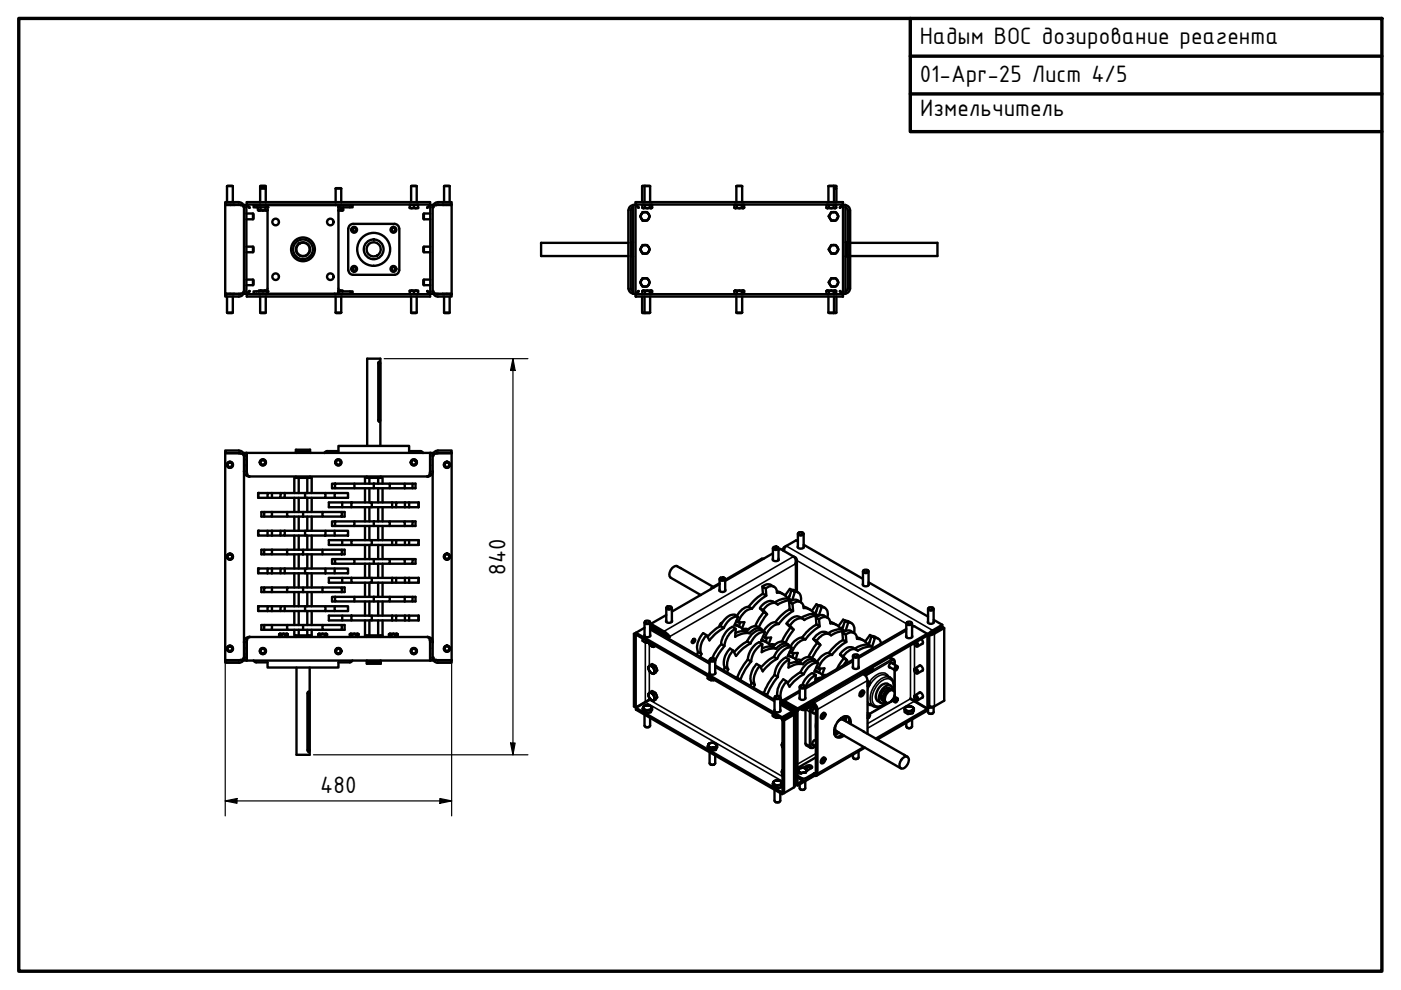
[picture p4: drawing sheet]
<svg xmlns="http://www.w3.org/2000/svg" width="297mm" height="210mm" viewBox="0 0 297 210" stroke-linecap="round" stroke-linejoin="round" font-family="sans-serif">
<defs><g id="words">
<g font-size="5.4">
<text x="195" y="9.4">Надым ВОС дозирование реагента</text>
<text x="195" y="17.4">01-Apr-25 Лист 4/5</text>
<text x="195.1" y="24.5">Измельчитель</text>
<text x="107.1" y="121.9" transform="rotate(-90 107.1 121.9)">840</text>
<text x="67.9" y="168.2">480</text>
</g>
</g></defs>
<!-- layer: Visible (ISO) -->
<g fill="none" stroke="#000" stroke-width=".51">
<path d="M48.1 39.5h1.3M48.1 39.5v3.4M49.4 39.5v3.4M55.2 40v-.6h1.1v.6M55.2 40h1.1M55.2 39.5h1.1M55.2 40v2.9M56.3 40v2.9M71.2 40h1.1M71.2 40v2.9M72.3 40v2.9M87.2 39.5h1.1"/>
<path d="M87.2 39.5v3.4M88.3 39.5v3.4M94.1 39.5h1.2M94.1 39.5v3.4M95.3 39.5v3.4M136.1 39.5h1.7M136.7 39.4l-.6 .1v3.4M137.8 39.5h-1.1v3.4M137.8 39.5v3.4M156.1 39.5h1.3M156.1 39.5v3.4M157.4 39.5v3.4"/>
<path d="M175.6 39.5h1.2v3.4M175.6 39.5h1.7M175.6 39.5v3.4M176.7 39.4l.6 .1v.5h-.5M176.8 39.9l.5 .1v2.9M47.8 43.4h1.9M47.9 43.4h.1M49.6 43.4h.1M51 43.5l-.4-.1h-2.8v-.5h2.8a1.08 1.08 0 0 1 1.1 1.1M51.7 44a.91 .91 0 0 0-1.1-.6h-2.8v18.9h2.8a.91 .91 0 0 0 1.1-.6M52.2 43.4l.7 .7v-.1M52.2 52.3l1.6 .1v1l-.2 .1h-1.4"/>
<path d="M52.2 59.3l1.6 .1v1l-1.6 .1M52.2 45.3h1.4l.2 .1v1l-.2 .1h-1.4M52.2 43.4v18.9M52.2 43.4h-.5v18.9h.5M52.3 43.4h38.9M52.3 43.4v-.5h38.9v.5M52.3 43.4l.6 .6M53.6 45.3v1.2M53.6 52.3v1.2M53.6 59.3v1.2M54.7 44.5h2h-.4M54.7 44.5h.5"/>
<path d="M54.7 44v.5M55.2 43.4v.1M55.2 44.5h1.1M55.2 44v.5M56.3 44v.5M56.3 43.4v.1M56.7 43.5h-2.9v.5h2.9M56.7 43.5h15.1M56.7 43.5v18.8M71.2 43.4v.1M71.8 44.6h.7zM71.8 43.5h3v.5h-3"/>
<path d="M71.8 43.5v18.8M72.3 44v.5M72.3 43.4v.1M72.8 44.5l-.3 .1M72.8 44v.5l-.3 .1M73.8 48.5v8.8M73.9 48.5a1 1 0 0 1 .9-1h8.8a.99 .99 0 0 1 1 1M73.9 57.3a1 1 0 0 0 .9 1h8.8a.99 .99 0 0 0 1-1M84.7 48.5v8.8M86.9 44l.4 .1M86.9 44v-.6h1.7v.7h-1.3M86.9 43.4h.1"/>
<path d="M87.8 43.4v.6M88.6 43.4h.1M88.6 44l-1.3 .1M89.9 45.3v1.2M89.9 52.3v1.2M89.9 59.3v1.2M91.2 43.4l-.6 .6M91.2 43.4l-.5 .7-.1-.1M91.2 59.3l-1.5 .1v1l1.5 .1M91.2 45.3h-1.3l-.2 .1v1l.2 .1h1.3M91.2 52.3l-1.5 .1v1l.2 .1h1.3M91.2 43.4v18.9"/>
<path d="M91.2 43.4h.5v18.9h-.5M91.7 44a1 1 0 0 1 1.1-.6h3v18.9h-3a1 1 0 0 1-1.1-.6M92.5 43.5l.3-.1h3v-.5h-3a1.16 1.16 0 0 0-1.1 1.1M93.9 43.4h1.7M95.6 43.4h.1M133.2 51.5h-18.5v2.8h18.5M133.2 44.6v16.6M133.7 51.5h.3M133.7 54.3h.3M134.2 51.4h-.2v3h.2M134.2 44l-.4 .3-.1 .3v16.6l.3 .5 .2 .1M134.2 43.5a1.08 1.08 0 0 0-.9 1.1"/>
<path d="M134.8 42.9l-.1 .5h44v-.5M134.8 42.9h43.9M134.8 42.9v.5l.6 .6M134.9 43.4h-.7v18.9h.7M135.4 44v.1l-.7-.7v18.9l.7-.5-.6 .6v.5M136 53.3l.2 .3 .6 .2M136 59.4a.91 .91 0 0 0 .8 1.4 .91 .91 0 0 0 .7-1.4M136 45.4a.91 .91 0 0 0 .8 1.4M136 59.4l-.3 .5 .5 .9h1l.6-.9-.3-.5M136 53.3l.2 .5h.5M136 45.4l-.3 .5 .5 .9h.5M136.2 44h.5"/>
<path d="M136.2 44v-.6h.5v.6M136.2 44h2.1M136.4 43.4h.1M136.7 44h1.6M136.7 43.4h1.6v.6M136.7 59h.5l.3 .4M136.7 45h.5l.3 .4M136.7 52h.5l.3 .4M136.7 52h-.5l-.5 .9 .3 .4M136.7 59h-.5l-.2 .4M136.7 45h-.5l-.2 .4M136.8 59l-.6 .2-.2 .2"/>
<path d="M136.8 45l-.6 .2-.2 .2M136.8 52a.91 .91 0 0 0-.8 1.3M136.8 59l.5 .2 .2 .2M136.8 45l.5 .2 .2 .2M136.8 52l.5 .2 .2 .2M137.5 45.4l.3 .5-.3 .4M137.5 46.3l-.3 .5h-.5M137.5 52.4l.3 .5-.3 .4M137.5 53.3l-.3 .5h-.5M137.5 46.3l-.2 .3-.5 .2M137.5 53.3l-.2 .3-.5 .2M137.5 45.4l.2 .3-.2 .6"/>
<path d="M137.5 52.4l.2 .3-.2 .6M137.8 43.4v.6M138.1 43.4h.1M155.7 44h.5M155.7 44v-.6h.5v.6M155.7 44h2.1M155.9 43.4h.1M156.2 44h1.6M156.2 43.4h1.6v.6M157.3 43.4v.6M157.6 43.4h.1M175.2 44h.5"/>
<path d="M175.2 44v-.6h.5v.6M175.2 44h2.1M175.4 43.4h.1M175.7 44h1.6M175.7 43.4h1.6v.6M176 52.4a.91 .91 0 0 1 1.3-.2 .91 .91 0 0 1 0 1.4 .91 .91 0 0 1-1.3-.3M176 45.4a.91 .91 0 0 1 1.3-.2 .91 .91 0 0 1 0 1.4 .91 .91 0 0 1-1.3-.3M176 52.4l-.1 .6 .1 .3M176 45.4l-.1 .6 .1 .3M176 52.4l.2-.4h1l.6 .9-.6 .9h-1l-.2-.5M176 45.4l.2-.4h1l.6 .9-.6 .9h-1l-.2-.5M176 52.4l-.3 .5 .3 .4"/>
<path d="M176 45.4l-.3 .5 .3 .4M176.2 59h1l.6 .9-.6 .9h-1l-.5-.9zM176.7 43.4v.6M177.1 43.4h.1M178.1 44v.1l.6-.7v18.9l-.6-.5 .6 .6v.5M178.6 43.4h.6v18.9h-.6M178.7 42.9v.5l-.6 .6M179.2 43.5a1.08 1.08 0 0 1 1 1.1M179.2 44l.5 .3v.3v16.6v.2l-.5 .4M179.2 51.4h.3v3h-.3M179.5 51.5h.2M179.5 54.3h.2"/>
<path d="M180.3 51.5h18.5v2.8h-18.5M180.3 44.6v16.6M47.8 62.3h1M47.9 62.3v.1M48.1 66.3l.2 .1h.9l.2-.1M48.1 62.9v3.4M48.1 66.3h1.3M48.8 62.3h.9M49.4 62.9v3.4M49.6 62.3v.1M51.7 61.8a1.08 1.08 0 0 1-1.1 1.1h-2.8v-.5l3.2-.1M52.3 62.4h38.9"/>
<path d="M52.3 62.4v.5h38.9v-.5M52.9 61.8l-.6 .6M52.9 61.8v-.1l-.7 .6M54.9 62.3h1.7M54.9 61.7v.1M54.9 62.3v.1M55.2 66.3v.1h1.1v-.1M55.2 66.3h1.1M55.2 62.9v3.4M55.3 61.6l-.4 .1M55.3 61.6l.5 .1M55.3 61.6h.9"/>
<path d="M55.8 61.7v.1M55.8 62.3h.1M56.2 61.6l-.4 .1M56.2 61.6l.4 .1M56.3 62.9v3.4M56.6 62.3v.1M56.6 61.7v.1M56.7 61.8h-2.9v.5h2.9M56.7 62.3h15.1M70.9 62.3h.9M70.9 62.3v.1M71.2 66.3v.1h1l.1-.1"/>
<path d="M71.2 66.3h1.1M71.2 62.9v3.4M71.8 62.3h.8M71.8 61.8h3v.5h-3M71.8 61.6h.4M72.2 61.6l-.4 .1M72.2 61.6l.4 .1M72.3 62.9v3.4M72.6 62.3v.1M72.6 61.7v.1M80.3 76.8v12.5M80.6 77l-.2-.4-.2 .3v12.3l.2 .2h.2v-.4"/>
<path d="M86.9 61.7v.6h.9M86.9 62.3v.1M87.2 66.3v.1h1l.1-.1M87.2 66.3h1.1M87.2 62.9v3.4M87.3 61.6l-.4 .1M87.3 61.6l.5 .1M87.3 61.6h.9M87.8 61.7v.6h.8v-.6M88.2 61.6l-.4 .1M88.2 61.6l.4 .1M88.3 62.9v3.4"/>
<path d="M88.6 62.3v.1M91.2 62.3l-.6-.6 .6 .7M91.7 61.8a1.16 1.16 0 0 0 1.1 1.1h3v-.5l-3.3-.1M93.9 62.3v.1M94.1 66.3l.1 .1h1l.1-.1M94.1 66.3h1.2M94.1 62.9v3.4M94.7 62.3h.1M95.3 62.9v3.4M95.6 62.3v.1M95.6 62.3h-1.7M133.3 61.2a1.08 1.08 0 0 0 .9 1"/>
<path d="M134.8 62.9l-.1-.5h44v.5M134.8 62.9h43.9M136.1 62.9v3.4l.1 .1h.5M136.1 66.3h1.7M136.2 61.7h1.6M136.2 61.7v.6h1.6M136.2 61.7h2.1M136.4 62.3v.1M136.7 62.9v3.4v.1h1.1v-.1M136.7 61.7v.6M137.8 61.7h.5M137.8 61.7v.6h.5v-.6"/>
<path d="M137.8 62.9v3.4M138.1 62.3v.1M155.7 61.7h1.6M155.7 61.7v.6h1.6M155.7 61.7h2.1M155.9 62.3v.1M156.1 66.3l.2 .1h.9l.2-.1M156.1 66.3h1.3M156.1 62.9v3.4M156.2 61.7v.6M157.3 61.7h.5M157.3 61.7v.6h.5v-.6"/>
<path d="M157.4 62.9v3.4M157.6 62.3v.1M175.2 61.7h1.5M175.2 61.7v.6h1.5M175.2 61.7h2.1M175.4 62.3v.1M175.6 66.3h1.7M175.6 62.9v3.4M175.7 61.7v.6M176.7 61.7h.6M176.7 61.7v.6h.6v-.6M176.8 62.9v3.4l-.1 .1h-.9l-.2-.1"/>
<path d="M177.1 62.3v.1M177.3 62.9v3.4l-.1 .1h-.5M180.2 61.2a1.08 1.08 0 0 1-1 1M51 96.2l-.4-.2h-2.8v-.5h2.8a1.08 1.08 0 0 1 1.1 1.1M51.7 99.9a1.09 1.09 0 0 0 1.2 1.1M51.7 99.9v-3.9h.5v4l.2 .3M51.7 96.7a.91 .91 0 0 0-1.1-.6h-2.8v43.9h2.8a.91 .91 0 0 0 1.1-.6M51.7 99.9v36.3M52.2 97.4h.1M52.2 98.7h.1M62.7 96h3M62.7 95.3h3v.4h-3z"/>
<path d="M62.9 95.7v.2M65.7 95.7v.2M69.3 95.6h2.5v-1.1h14.9v1.1h2.4l.6 .5M69.4 95.6l-.6 .5M77.9 94.5v-18.5h2.7v18.5M91.2 97.4h.1M91.2 98.7h.1M91.7 99.9a1.02 1.02 0 0 1-1.1 1.1h-37.7M91.7 99.9v-3.9h-.5l-.1 4.3M91.7 96.7a1 1 0 0 1 1.1-.6h3v43.9h-3a1 1 0 0 1-1.1-.6M91.7 99.9v36.3M92.5 96.2l.3-.2h3v-.5h-3a1.16 1.16 0 0 0-1.1 1.1"/>
<path d="M52.9 101a.91 .91 0 0 1-.6-1.1v-3.9h38.9v3.9a.91 .91 0 0 1-.6 1.1M54.7 104.5v1.1M54.7 112.5v1.1M56 116.6h-.6v.9h.6v-.9h1.7M56 108.6h-.6v.9h.6v-.9h1.7M56.7 112.5h-2v1.1h2M56.7 104.5h-2v1.1h2M56.7 113.6h1M56.7 105.6h1M57.7 116.6v.9h-1.7M57.7 108.6v.9h-1.7M57.7 112.5h-1v1.1"/>
<path d="M57.7 104.5h-1v1.1M57.7 116.6h3.2M57.7 117.5h3.2M57.7 108.6h3.2M57.7 109.5h3.2M57.7 104.5v1.1M57.7 112.5v1.1M57.7 112.5h1.8M57.7 104.5h1.8M60.4 112.5h-.9v1.1h-1.8M60.4 112.5v1.1h-.9M60.4 104.5h-.9v1.1h-1.8"/>
<path d="M60.4 104.5v1.1h-.9M60.4 112.5h4.3M60.4 113.6h4.3M60.4 104.5h4.3M60.4 105.6h4.3M60.9 116.6h3.4v.9h-3.4zM60.9 108.6h3.4v.9h-3.4zM62.4 104.5v-3.2h3.7v3.2M62.4 105.6v3M62.4 109.5v3M62.4 113.6v3M62.4 117.5v3"/>
<path d="M62.7 101v.3M63.3 101.3v3.2M63.3 105.6v3M63.3 109.5v3M63.3 113.6v3M63.3 117.5v3M64.3 116.6h4.1M64.3 117.5h4.1M64.3 108.6h4.1M64.3 109.5h4.1M64.7 112.5h4.3v1.1h-4.3zM64.7 104.5h4.3v1.1h-4.3z"/>
<path d="M65.2 101.3v3.2M65.2 105.6v3M65.2 109.5v3M65.2 113.6v3M65.2 117.5v3M65.7 101v.3M66.1 105.6v3M66.1 109.5v3M66.1 113.6v3M66.1 117.5v3M68.4 116.6h4.1v.9h-4.1zM68.4 108.6h4.1v.9h-4.1z"/>
<path d="M69 112.5h2M69 113.6h2M69 104.5h2M69 105.6h2M69.7 106.5h2.9v1h-2.9zM69.7 114.5h2.9v1h-2.9zM71 112.5h2.8v1.1h-2.8zM71 104.5h2.8v1.1h-2.8zM71 102.5h4.1v1h-4.1zM71 102.5h-.6v1h.6M71 110.5h4.1v1h-4.1zM71 110.5h-.6v1h.6"/>
<path d="M71 118.5h4.1v1h-4.1zM71 118.5h-.6v1h.6M72.5 108.6h.6v.9h-.6M72.5 116.6h.6v.9h-.6M72.6 107.5h1.9M72.6 106.5h1.9M72.6 115.5h1.9M72.6 114.5h1.9M74.5 106.5h4.3v1h-4.3zM74.5 114.5h4.3v1h-4.3zM75.1 103.5h4.1M75.1 102.5h4.1"/>
<path d="M75.1 111.5h4.1M75.1 110.5h4.1M75.1 119.5h4.1M75.1 118.5h4.1M77.4 102.5v-1.2h.9v1.2M77.4 103.5v3M77.4 107.5v3M77.4 111.5v3M77.4 115.5v3M77.4 119.5v3M77.8 101v.3M78.3 101.3h1.9v1.2"/>
<path d="M78.3 103.5v3M78.3 107.5v3M78.3 111.5v3M78.3 115.5v3M78.3 119.5v3M78.8 107.5h4.3M78.8 106.5h5.2M78.8 115.5h4.3M78.8 114.5h5.2M79.2 102.5h3.4v1h-3.4zM79.2 110.5h3.4v1h-3.4zM79.2 118.5h3.4v1h-3.4z"/>
<path d="M80.2 101.3h.9v1.2M80.2 103.5v3M80.2 107.5v3M80.2 111.5v3M80.2 115.5v3M80.2 119.5v3M80.7 101v.3M81.1 103.5v3M81.1 107.5v3M81.1 111.5v3M81.1 115.5v3M81.1 119.5v3"/>
<path d="M82.6 102.5h3.2v1M82.6 110.5h3.2v1M82.6 118.5h3.2v1M82.6 103.5h3.2M82.6 111.5h3.2M82.6 119.5h3.2M83.1 106.5v1M83.1 114.5v1M84 107.5h2.7M84 115.5h2.7M85.8 103.5h1.7v-1h.6v1h-.6M85.8 111.5h1.7v-1h.6v1h-.6"/>
<path d="M85.8 119.5h1.7v-1h.6v1h-.6M85.8 102.5h1.7M85.8 110.5h1.7M85.8 118.5h1.7M85.9 106.5h-1.9v1h-.9M85.9 114.5h-1.9v1h-.9M85.9 106.5h2.8M85.9 106.5v1M85.9 114.5v1M85.9 114.5h2.8M86.7 107.5h2l.1-1-.1 1M86.7 115.5h2l.1-1-.1 1"/>
<path d="M86.7 106.5v1M86.7 114.5v1M161.9 118.5h-.4l-7.7 4.5M163.9 118.5a.63 .63 0 0 0 .6 .5 .63 .63 0 0 0 .6-.5M163.9 117.3l-10.1 5.9M163.9 116.3v2.5M164 116.1a.51 .51 0 0 1 .5-.2 .51 .51 0 0 1 .4 .4l-.1 .1a.53 .53 0 0 1-.8-.3zM164.1 116a.3 .3 0 0 0-.2 .3 .3 .3 0 0 0 .4 .3 .44 .44 0 0 0 .5 0 .44 .44 0 0 0 .2-.5l-.2-.1M165.1 116.6l.4-.2 2.7 1.6M165.1 116.3v2.5M166.7 115.8l-.4 .5-.1 .6M166.7 115.8l-.5 .3-.2 .6v-.1"/>
<path d="M168.2 118a1.36 1.36 0 0 1 .4 1.6M168.2 118l.5 .2a.96 .96 0 0 1 0 1.4M168.6 119.6h.1M169 118.8v6.6M169.2 115.8a.66 .66 0 0 0 .5 .6 .66 .66 0 0 0 .7-.3v-.3M169.2 113.2v2.9M169.2 114.8l-.4-.2-2.1 1.2M169.4 112.9h.1a.45 .45 0 0 1 .5-.1 .45 .45 0 0 1 .2 .5h-.1a.44 .44 0 0 1-.5 .1 .44 .44 0 0 1-.2-.5zM169.4 112.9a.35 .35 0 0 0-.2 .5 .35 .35 0 0 0 .5 .2 .45 .45 0 0 0 .5-.1 .45 .45 0 0 0 .1-.5l-.2-.1M170.4 115.5l12.6 7.2M170.4 113.2v2.9M51.7 139.4a1.02 1.02 0 0 1-1.1 1.1h-2.8v-.4h2.8l.4-.2"/>
<path d="M52.2 137.4h.1M52.2 138.7h.1M52.4 135.8l-.2 .2v4.1h-.5v-3.9M52.9 135.1a.91 .91 0 0 0-.6 1.1v3.9h38.9v-3.9a.91 .91 0 0 0-.6-1.1M54.7 120.5v1.1M54.7 128.5v1.1M56 132.5h-.6v1h.6v-1h1.7M56 124.6h-.6v.9h.6v-.9h1.7M56.7 128.5h-2v1.1h2M56.7 120.5h-2v1.1h2M56.7 129.6h1M56.7 121.6h1"/>
<path d="M57.7 132.5v1h-1.7M57.7 124.6v.9h-1.7M57.7 128.5h-1v1.1M57.7 120.5h-1v1.1M57.7 132.5h3.2M57.7 133.5h3.2M57.7 124.6h3.2M57.7 125.5h3.2M57.7 128.5h1.8M57.7 120.5v1.1M57.7 128.5v1.1M57.7 120.5h1.8"/>
<path d="M59.2 134.5h.4M59.2 134.5v.5h.4M59.2 134.5h1.8M59.4 135v.1M59.6 134.5h1.4M59.6 134.5v.5h1v-.5M60.4 128.5h-.9v1.1h-1.8M60.4 128.5v1.1h-.9M60.4 120.5h-.9v1.1h-1.8M60.4 120.5v1.1h-.9M60.4 128.5h4.3M60.4 129.6h4.3"/>
<path d="M60.4 120.5h4.3M60.4 121.6h4.3M60.8 135v.1M60.9 132.5h3.4v1h-3.4zM60.9 124.6h3.4v.9h-3.4zM61 134.5v.5h-.4M62.4 133.5v1.2h.9M62.4 121.6v3M62.4 125.5v3M62.4 129.6v2.9M62.7 134.7v.4M63.3 133.5v1.2h1.9"/>
<path d="M63.3 121.6v3M63.3 125.5v3M63.3 129.6v2.9M64.3 132.5h4.1M64.3 133.5h4.1M64.3 124.6h4.1M64.3 125.5h4.1M64.7 128.5h4.3v1.1h-4.3zM64.7 120.5h4.3v1.1h-4.3zM65.2 133.5v1.2h.9v-1.2M65.2 121.6v3M65.2 125.5v3"/>
<path d="M65.2 129.6v2.9M65.7 134.7v.4M66.1 121.6v3M66.1 125.5v3M66.1 129.6v2.9M67.5 134.5h1.4M67.5 134.5v.5h1.4M67.5 134.5h1.8M67.6 135v.1M67.9 134.5v.5M68.4 132.5h4.1v1h-4.1zM68.4 124.6h4.1v.9h-4.1z"/>
<path d="M68.9 134.5h.4M68.9 134.5v.5h.4v-.5M69 128.5h2M69 129.6h2M69 120.5h2M69 121.6h2M69.1 135v.1M69.7 122.5h2.9v1h-2.9zM69.7 130.5h2.9v1h-2.9zM71 128.5h2.8v1.1h-2.8zM71 120.5h2.8v1.1h-2.8zM71 126.5h4.1v1h-4.1z"/>
<path d="M71 126.5h-.6v1h.6M72.5 132.5h.6v1h-.6M72.5 124.6h.6v.9h-.6M72.6 123.5h1.9M72.6 122.5h1.9M72.6 131.5h1.9M72.6 130.5h1.9M74.2 134.5h.4M74.2 134.5v.5h.4M74.2 134.5h1.8M74.4 135v.1M74.5 122.5h4.3v1h-4.3z"/>
<path d="M74.5 130.5h4.3v1h-4.3zM74.6 134.5h1.4M74.6 134.5v.5h1v-.5M75.1 127.5h4.1M75.1 126.5h4.1M75.8 135v.1M76 134.5v.5h-.4M77.4 131.5v3.2h.9M77.4 123.5v3M77.4 127.5v3M77.8 134.7v.4M78.3 123.5v3"/>
<path d="M78.3 127.5v3M78.3 131.5v3.2M78.8 123.5h4.3M78.8 122.5h5.2M78.8 131.5h4.3M78.8 130.5h5.2M79.2 126.5h3.4v1h-3.4zM80.2 123.5v3M80.2 127.5v3M80.2 131.5v3.2M80.7 134.7v.4M81.1 131.5v3.2h-2.8"/>
<path d="M81.1 123.5v3M81.1 127.5v3M82.5 134.5h.4M82.5 134.5v.5h.4M82.5 134.5h1.8M82.6 126.5h3.2v1M82.6 127.5h3.2M82.7 135v.1M82.9 134.5h1.4M82.9 134.5v.5h1v-.5M83.1 122.5v1M83.1 130.5v1"/>
<path d="M84 123.5h2.7M84 131.5h2.7M84.1 135v.1M84.3 134.5v.5h-.4M85.8 127.5h1.7v-1h.6v1h-.6M85.8 126.5h1.7M85.9 122.5h-1.9v1h-.9M85.9 130.5h-1.9v1h-.9M85.9 122.5v1M85.9 130.5v1M85.9 122.5h2.8M85.9 130.5h2.8"/>
<path d="M86.7 123.5h2l.1-1-.1 1M86.7 131.5h2l.1-1-.1 1M86.7 122.5v1M86.7 130.5v1M90.6 135.1h-37.8a1.08 1.08 0 0 0-1.1 1.1M90.6 135.1a1.02 1.02 0 0 1 1.1 1.1M91.1 135.8l.1 4.3h.5v-3.9M91.2 137.4h.1M91.2 138.7h.1M91.7 139.4a1.08 1.08 0 0 0 1.1 1.1h3v-.4h-3l-.3-.2M134.4 134.4v15.4l.4 .2 2.9-1.6M134.8 134.6l-.4-.2 .4-.2 31 17.9"/>
<path d="M134.8 134.6v15.4M134.8 134.5v.1M134.8 134.5l31 18M136.2 135.4l.2 .5a1.26 1.26 0 0 0 1.3 .3M136.7 134.6a.63 .63 0 0 0 .5 .5 .63 .63 0 0 0 .7-.4l-.1-.1M136.7 133.1l-1.9 1.1v.3M136.7 132v2.9M136.9 131.7a.34 .34 0 0 0-.2 .4 .34 .34 0 0 0 .5 .2 .39 .39 0 0 0 .5-.1 .39 .39 0 0 0-.1-.5M136.9 131.7l.1-.1a.38 .38 0 0 1 .5 0 .38 .38 0 0 1 .1 .5 .46 .46 0 0 1-.5 .1 .46 .46 0 0 1-.3-.4zM137 135.8v.5M137.5 136.2h.1M137.6 136.3l.5 .7z"/>
<path d="M137.8 133.1l3 1.7 1.1 .3M137.8 132v2.9M137.8 132.8l3.8 2M137.8 133.2l12.7 7.2M138.1 137l.4 .1 .2-.1-.1 .2zM138.7 136.8v.2M138.8 136.8l-.1 .2M139 137l-.4 .2M141.3 131.5a.53 .53 0 0 0 .2 .6 .53 .53 0 0 0 .7-.1l.3-.2v-.3M141.3 130.4l-3.3 1.9M141.3 128.9v2.9M141.4 128.7l.1-.1a.44 .44 0 0 1 .5-.1 .44 .44 0 0 1 .2 .5 .53 .53 0 0 1-.8-.3z"/>
<path d="M141.5 128.6a.31 .31 0 0 0-.2 .4 .31 .31 0 0 0 .3 .2 .44 .44 0 0 0 .6 .1 .44 .44 0 0 0 .2-.6l-.2-.1M141.6 134.8l.3 .3M141.6 134.8l-3.6-2.1v-.4l3 1.7 1 1M141.6 134.8l.4 .2M141.6 134.8h.1M142 135l-.1 .1M142.5 128.9v2.9M147 135.5l-.3 .6v-.2a.37 .37 0 0 1 .3-.4 .37 .37 0 0 1 .4 .2v.2a.36 .36 0 0 1-.3 .4 .36 .36 0 0 1-.4-.2M148 138.2l-.3 .7M148 138.2l.7 .5M148.7 138.7l-.2 .6M149.8 134.7a3.9 3.9 0 0 0-1.1 4"/>
<path d="M150.5 139.9v2.9M150.6 139.7a.43 .43 0 0 1 .6-.2 .43 .43 0 0 1 .2 .5 .46 .46 0 0 1-.5 .1 .46 .46 0 0 1-.3-.4zM150.7 139.6a.34 .34 0 0 0-.2 .5 .34 .34 0 0 0 .5 .2 .39 .39 0 0 0 .5-.1 .39 .39 0 0 0-.1-.6M151.2 124.4l-7.6-4.3a1.67 1.67 0 0 0-1.6 2.2l6.6 3.9M151.3 124.6h-.3l-.3 .3M151.6 139.9v2.9M152.6 125a.59 .59 0 0 0 .3 .5 .59 .59 0 0 0 .7-.1l.2-.2v-.2M152.6 123.8l-10.1 5.9M152.6 122.8v2.5M152.6 123.7l-1.7 .9M152.7 132.7l.2-.3a3.1 3.1 0 0 1 2.9-2l.7 .4-.8 1.8a2.48 2.48 0 0 1 2.1 1.2M152.7 132.7l-1 .7-1.7 1.6"/>
<path d="M152.7 132.7l.8 .5M152.8 122.5l.1-.1a.42 .42 0 0 1 .5 0 .42 .42 0 0 1 .2 .5 .54 .54 0 0 1-.9-.2zM152.8 122.5a.34 .34 0 0 0-.2 .4 .34 .34 0 0 0 .5 .2 .39 .39 0 0 0 .6 0 .39 .39 0 0 0-.2-.6M152.9 136.6l-.9 1.2-1 1.7M152.9 132.1l-.3 .6M152.9 136.6l.7 .4M153.1 132.1a.68 .68 0 0 0-.5 .7M153.5 133.2a9.6 9.6 0 0 0-3.1 2.6l-.6-1.1-.7-.4a3.9 3.9 0 0 0-1.1 3.9M153.6 137l-1.2 1.7-.8 1.4M153.8 122.8v2.5M155.4 137.9a4 4 0 0 0-1 4M155.8 132.3l1.1 .6"/>
<path d="M156 133.3a4.8 4.8 0 0 0-2.4 3.7M156.1 131.7l.4 .3 1.3-.1-.4 1.4M156.5 130.8a3 3 0 0 0-2.9 2.1l-.1 .3M156.9 132l-.2 .8M157.5 133.4l.7-.1 .4 .1M158.2 133.9h-1.3l-1 .3M158.2 133.9l.7 .4M158.2 133.8h-.1M158.4 136l.1-.3a3.2 3.2 0 0 1 3-2.1l.7 .4-.8 1.9a2.63 2.63 0 0 1 2.1 1.2M158.4 136a9.4 9.4 0 0 0-2.7 2.3M158.4 136l.7 .4M158.5 139.8l-1.6 2.5-.6 1.4"/>
<path d="M158.5 139.8l.8 .5M158.7 128.6a3.4 3.4 0 0 0-2.5 2M158.7 128.6l.7 .4M158.9 134.3a4.4 4.4 0 0 0-3 .7l.1-1.7-.7-.4a4.6 4.6 0 0 0-2.4 3.7M159.1 136.4a8.7 8.7 0 0 0-3.1 2.7l-.6-1.2-.6-.4a3.9 3.9 0 0 0-1.1 4M159.4 129a3.8 3.8 0 0 0-2.9 3M161.1 129l.7 .3 .8 .9-.7-.4zM161.3 133.3l-.6-.4a2.13 2.13 0 0 0-2.5 1M161.5 135.6l1.1 .6M161.6 136.6l-.2 .1a4.6 4.6 0 0 0-2.1 3.6M161.6 124.3a1.6 1.6 0 0 1 1.8-.3l.7 .4M161.6 124.3l.7 .4 .2 1.6-.7-.4z"/>
<path d="M161.8 125.9a9.5 9.5 0 0 0-3.1 2.7M161.8 135l.4 .2h1.3l-.5 1.3M161.8 133.8a1.33 1.33 0 0 0-2.2-.1l-.7 .6M161.9 129.8l-.9 1.2-.9 1.8M162.2 134a3.1 3.1 0 0 0-3.1 2.4M162.3 124.7a1.35 1.35 0 0 1 2.4 .5v.5a2.64 2.64 0 0 1 2.3 1.2l.4-.6M162.5 126.3l-1.8 1.3-1.3 1.4M162.6 135.2l-.3 .9M162.6 130.2l-.5 .8-1.2 2M163.2 136.7l.7-.1 .4 .1M163.8 137.1h-1.2l-1 .4M163.8 137.1l.7 .4"/>
<path d="M163.9 137l-.1 .1M164.1 139.3a3.3 3.3 0 0 1 2.8-2.4l1 .4-.9 1.8a2.48 2.48 0 0 1 2.1 1.2M164.1 139.3a9.2 9.2 0 0 0-2.8 2.2M164.1 139.3l.7 .4M164.4 131.9a3.5 3.5 0 0 0-2.5 2M164.4 131.9l.7 .4M164.5 137.5a4.6 4.6 0 0 0-3 .8l.1-1.7-.6-.4a4.5 4.5 0 0 0-2.5 3.6M164.6 127.9l-.7-.3a2.31 2.31 0 0 0-2.8 1.4M164.7 125.3l1.4 .7M164.8 139.7a9.2 9.2 0 0 0-3.1 2.6l-.6-1.1-.7-.4a4.2 4.2 0 0 0-1.1 3.8v.2M165.1 132.3a3.9 3.9 0 0 0-2.9 2.9M166.8 132.2l.7 .4 .8 .9-.7-.4z"/>
<path d="M167 136.6l-.7-.4a2.16 2.16 0 0 0-2.5 .9M167.1 138.9l1.1 .6M167.2 126.9a4.4 4.4 0 0 0-2.9 .8M167.2 126.9l.7-1.8 .6 .4-.5 1.7M167.2 126.9l.7 .4M167.3 139.8a4.6 4.6 0 0 0-2.4 3.7M167.3 127.6l.7 .4 .1 1.6-.7-.4zM167.4 129.2a9.7 9.7 0 0 0-3 2.7M167.4 138.2l.5 .3 1.2-.1-.4 1.4M167.5 137.1a1.5 1.5 0 0 0-2.5 0l-.5 .4M167.6 133.1l-.9 1.2-.9 1.7M167.8 127.3a4.8 4.8 0 0 0-2.9 .9 1.82 1.82 0 0 0-2.7 .6l-.4 .5"/>
<path d="M167.9 137.3a3.2 3.2 0 0 0-3.1 2.4M168 128a1.36 1.36 0 0 1 2.3 .4l.1 .5a2.64 2.64 0 0 1 2.3 1.2l.4-.5M168.1 129.6a9.9 9.9 0 0 0-3 2.7M168.3 138.5l-.3 .8M168.3 133.5l-1.8 2.8M168.5 125.5a1.35 1.35 0 0 1 1.3 1.9v.3l-.7-.4a1.6 1.6 0 0 0-1.8 .3M168.8 139.9l.6-.1 .5 .2M169.2 125.6l-.8-.5-.9-.2-1 1.4M169.9 140h.1M170.1 135.2a3.5 3.5 0 0 0-2.5 1.9M170.1 135.2l.7 .4M170.3 131.2l-.8-.4a2.23 2.23 0 0 0-2.5 1.1l-.2 .3"/>
<path d="M170.3 128.6l1.4 .7M170.8 135.6a3.8 3.8 0 0 0-2.9 2.9M172.4 135.5l.7 .4 .8 .9-.7-.5zM172.7 139.8l-.7-.4a2.13 2.13 0 0 0-2.5 1M172.9 130.1a4.6 4.6 0 0 0-3 .9M172.9 130.1l.6-1.8 .7 .4-.6 1.8M172.9 130.1l.6 .4M173 130.9l.7 .4 .1 1.5-.7-.4zM173.1 132.4a8.6 8.6 0 0 0-3 2.8M173.2 136.3l-1.8 3M173.5 130.6a4.9 4.9 0 0 0-3 .9 1.77 1.77 0 0 0-2.6 .6l-.4 .5M173.7 131.3a1.35 1.35 0 0 1 1.5-.4 1.35 1.35 0 0 1 .9 1.3 2.64 2.64 0 0 1 2.2 1.2l.4-.6"/>
<path d="M173.8 132.8l-.4 .2a10.3 10.3 0 0 0-2.6 2.6M173.9 136.8l-.8 1.1-.9 1.7M174.2 128.7a1.48 1.48 0 0 1 1.2 2.3l-.7-.5a1.52 1.52 0 0 0-1.7 .4M174.9 128.9l-1.8-.8-1 1.4M175.7 138.4a3.5 3.5 0 0 0-2.5 2M175.7 138.4l.7 .5M175.9 134.5l-.7-.4a2.19 2.19 0 0 0-2.6 1.1l-.2 .3M176 131.8l1.4 .7M176.4 138.9a3.8 3.8 0 0 0-2.9 2.9M178.1 138.7l.7 .5 .8 .8-.7-.4zM178.6 133.4a4.9 4.9 0 0 0-3 .9M178.6 133.4l.6-1.8 .6 .4-.5 1.8"/>
<path d="M178.6 133.4l.6 .4M178.6 134.1a1.84 1.84 0 0 1 1.8-.3l.7 .4M178.6 134.1l.7 .4 .2 1.6-.8-.4zM178.7 135.7a9.1 9.1 0 0 0-3 2.7M178.9 139.6l-1.5 2.3M179.2 133.8a4.9 4.9 0 0 0-3 .9 1.72 1.72 0 0 0-2.5 .4l-.6 .8M179.3 134.5a1.33 1.33 0 0 1 1.5-.4 1.33 1.33 0 0 1 .9 1.3 2.64 2.64 0 0 1 2.3 1.3l.4-.6M179.5 136.1a9.7 9.7 0 0 0-3.1 2.8M179.8 132a1.39 1.39 0 0 1 1.3 1.9v.3M180.6 132.1l-1.8-.7-1 1.4M180.8 139.9l-10.1 5.8M180.8 139.1v2.5"/>
<path d="M181 138.9l.1-.1a.41 .41 0 0 1 .5-.1 .41 .41 0 0 1 .2 .5h-.1a.42 .42 0 0 1-.5 .1 .42 .42 0 0 1-.2-.4zM181.1 138.8a.3 .3 0 0 0-.2 .4 .3 .3 0 0 0 .3 .2 .44 .44 0 0 0 .6 .1 .44 .44 0 0 0 .1-.5l-.1-.2M181.6 137.8l-.7-.5a2.22 2.22 0 0 0-2.6 1.2l-.2 .2M181.7 135.1l1.4 .7M182 139.1v2.5M183 123.8a.63 .63 0 0 0 .5 .5 .63 .63 0 0 0 .7-.4l-.1-.1M183 121.2v2.9M183.2 120.9l.1-.1a.42 .42 0 0 1 .5-.1 .42 .42 0 0 1 .2 .5l-.2 .1a.38 .38 0 0 1-.5 .1 .38 .38 0 0 1-.1-.5zM183.2 120.9a.3 .3 0 0 0-.2 .3 .3 .3 0 0 0 .3 .3 .45 .45 0 0 0 .6 0 .45 .45 0 0 0 .2-.5l-.2-.1M184.1 123.5l12.7 7.2M184.1 121.2v2.9M184.2 136.7a4.6 4.6 0 0 0-3 .9"/>
<path d="M184.2 136.7l.6-1.9 .7 .5-.6 1.8M184.2 136.7l.7 .4M184.9 137.1a5.1 5.1 0 0 0-3 .9 1.72 1.72 0 0 0-2.5 .4l-.6 .8M185.5 135.3a1.11 1.11 0 0 1 1.3 1.2M186.2 135.4l-1.8-.8-1 1.4M188.7 139.3l1 .7v.9M192.2 134.8a.62 .62 0 0 0 .6 .5 .62 .62 0 0 0 .6-.5M192.2 133.4l-10.2 5.8M192.2 132.2v2.9M192.3 132a.45 .45 0 0 1 .6-.3 .45 .45 0 0 1 .3 .6h-.2a.48 .48 0 0 1-.7-.3zM192.4 131.9a.32 .32 0 0 0-.2 .4 .32 .32 0 0 0 .3 .2 .5 .5 0 0 0 .6 0 .5 .5 0 0 0 .2-.5l-.2-.1M193.4 132.7l.4 .1 2.8 1.6v.4"/>
<path d="M193.4 132.2v2.9M194.2 136.2a.43 .43 0 0 1 .3 .4 .43 .43 0 0 1-.3 .4l-.4-.6M194.3 136.1a.56 .56 0 0 1 .4 .5 .56 .56 0 0 1-.3 .5l-.2-.1M195.3 135.5a.62 .62 0 0 1 .1 1M195.7 136.4l-1.1 .6M196.6 134.8l-27.5 15.8M196.6 134.8h.1M196.6 134.8l.4-.2-.4-.2-27.5 15.8M196.6 134.8v15.4M196.8 131.8a.59 .59 0 0 0 .3 .5 .59 .59 0 0 0 .7-.1l.2-.4M196.8 129.1v2.9M197 128.8h.1a.42 .42 0 0 1 .5-.1 .42 .42 0 0 1 .2 .5h-.1a.49 .49 0 0 1-.8-.3z"/>
<path d="M197 134.8l1-.4 2.2-1.2-.4-.3-2.8 1.7v15.4l-.4 .2M197 128.8a.3 .3 0 0 0-.2 .4 .3 .3 0 0 0 .3 .2 .45 .45 0 0 0 .6 .1 .45 .45 0 0 0 .2-.6l-.2-.1M198 131.4l1.8 1.1M198 129.1v2.9M199.8 132.5l-2.2 1.2-.8 .8M199.8 132.5v.4l-2.9 1.6M200.2 133.2v15.4l-2.1 1.1M53.8 140l.5 .4h2.4v1.1h15.1v-1.1h2.4l.5-.4M62.9 141.5v18.5h2.8v-18.5M65.3 146.7h.2l.1 .2v12.3l-.1 .2-.3-.4zM65.3 146.8v12.5M77.8 140.1h2.9"/>
<path d="M77.8 140.3h2.9v.4h-2.9zM77.9 140.1v.2M80.6 140.1v.2M134.8 150.1v.4l31 17.9M134.8 150.1l31 17.9M136.2 150.3v.5l.8 .4M136.4 149.9v.4l.2 .1-.4-.1zM136.5 149.7l.5-.2-.6 .4zM136.6 150.4l.9 .2-.5 .1zM136.7 151.5v2.5a.69 .69 0 0 0 1.1-.1v-1.7M136.8 154.1l.2 .1 .7-.1M137 150.7v.5l1-.2"/>
<path d="M137 149.5l.9 .2zM137.5 150.6l.6-.4-.1 .4zM137.6 147v.8l-.1-.6zM137.6 147.8l.5 .6zM137.6 141.3v.7l-.1-.5zM137.6 142l.5 .7zM137.6 148.4h.1M137.6 151.1h-.3M137.7 146.9l.1-.2 .3 .3h-.5zM137.7 141.2l.1-.2 .3 .2-.5 .1zM137.7 148.4l-2.9 1.7M137.8 146.7l.5-.2 .7 .4 .4 .9-.4 .6-.4 .2"/>
<path d="M137.8 141l.5-.2 .7 .4 .4 .9-.4 .5-.4 .3M137.9 149.7l.4 .3-.2 .2zM138.1 147l.5 .2 .1 .5zM138.1 148.4l.4 .1 .2-.1-.1 .2zM138.1 141.2l.5 .2 .1 .6zM138.1 142.7l.4 .1 .2-.1-.1 .2zM138.3 150v.5l-.3 .5v-.4M138.7 147.7l.2 .4-.2 .3zM138.7 142l.2 .4-.2 .3zM139 146.9l-.4 .3M139 141.2l-.4 .2M139.1 147.2l.1 .3"/>
<path d="M139.1 141.5l.1 .3M139.4 147.8l-.5 .3M139.4 142.1l-.5 .3M150 143.4v.4l.2 .2a1.13 1.13 0 0 0 1.3 .2M150 158.2v.5l.7 .4M150.2 157.9v.3l.2 .2-.4-.2zM150.2 140.3h.3M150.3 157.7l.5-.2-.6 .4zM150.4 158.4l.9 .1-.6 .1zM150.5 142.6a.59 .59 0 0 0 .3 .5 .59 .59 0 0 0 .7-.1l.1-.2v-.2M150.5 159.5v2.5l.6 .2 .5-.3v-1.7M150.7 158.6v.5l1.1-.1"/>
<path d="M150.7 143.8v.4M150.8 157.5l.9 .2zM151.3 158.5l.6-.4-.1 .4zM151.4 159.1h-.3M151.6 141.1l12.6 7.3M151.7 157.7l.4 .2-.2 .2v-.2zM152.1 157.9v.5l-.3 .6v-.5M153.7 141.5l-.3 .7M153.7 141.5l.7 .4M154.4 141.9l-.3 .7M155.9 143.6l.4 .1M156.3 143.7l.7 .4-.4-.1"/>
<path d="M159.3 140.3a11.7 11.7 0 0 0-2.3 3.8M159.3 144.8l-.2 .6M159.3 144.8l.7 .4M160 145.2l-.2 .6M161.1 141.2a3.9 3.9 0 0 0-1.1 4M161.5 146.9l.4 .1M161.9 147l.7 .3-.3-.1M163.8 151.3v.5l.2 .1a1.36 1.36 0 0 0 1.3 .3M164.2 143.1a12.6 12.6 0 0 0-2.3 3.9M164.2 150.5a.68 .68 0 0 0 .5 .6 .68 .68 0 0 0 .7-.3v-.3M164.2 143.1l.7 .4M164.2 147.9v2.9"/>
<path d="M164.4 147.7a.51 .51 0 0 1 .5-.2 .51 .51 0 0 1 .4 .4l-.1 .1a.5 .5 0 0 1-.5 .1 .5 .5 0 0 1-.3-.4zM164.5 147.6a.38 .38 0 0 0-.2 .5 .38 .38 0 0 0 .6 .1 .35 .35 0 0 0 .5-.1 .35 .35 0 0 0-.2-.5M164.5 151.7v.5M164.9 143.5l-1.7 2.5-.6 1.3M165.4 148.3l.3 .1M165.4 147.9v2.9M165.7 149v.2M165.7 148.4l-.3 .7 2.9 1.7M165.8 152.5l.1 .2M165.9 157.6v.8l-.2-.5zM165.9 158.4h.1M165.9 152.7h.1"/>
<path d="M165.9 157.6h.1M165.9 152.5l.3 .3M165.9 152.5v15.5M165.9 148.9l-.2 .2 3 1.8 .4-.2M165.9 148.9l.2 .1M166 148.8l-.1-.3 3.2 1.7M166 148.8l-.1 .1M166 148.8l.2 .1M166 149h.1M166.1 149l.2 .1M166.2 148.9h.1M166.2 148.9l.2 .1"/>
<path d="M166.2 152.8v15.4l-.4 .2v-.4M166.3 149.1l2.8 1.6M166.4 149l-.1 .1M166.4 149l2.7 1.6M166.6 152l.1 .1M166.7 152h.1M166.8 144.5l-.2 .2a3.7 3.7 0 0 0-.9 3.7M167.1 151.7l.2 .1M167.9 151.3v.1M167.9 151.3l-2.1 1.2M167.9 151.4l-2 1.1M168.1 151.1v.1"/>
<path d="M168.1 151.3h.1M168.2 151.1l.1-.4-2.5 1.4v.4M168.2 151.1l.1 .1M168.2 151.1l-.3 .2M168.3 151.2l.3 .1-2.4 1.5M168.3 151.2l-.4 .2M168.6 151.3v15.2l-.2 .4-2.2 1.3-.3-.2M168.7 150.9v15.4l.4 .3v-.5M169.1 150.7v15.4M169.1 150.2v.4M169.5 140.4l-.9-.1-1.4 .4M169.5 140.4l.7 .4"/>
<path d="M169.5 147.9a.59 .59 0 0 0 .4 .5 .59 .59 0 0 0 .7-.1l.2-.2-.1-.2M169.5 140.3l-.1 .1M169.5 146.4l-3.6 2.1M169.5 145.6v2.5M169.7 145.4a.49 .49 0 0 1 .5-.2 .49 .49 0 0 1 .4 .5 .51 .51 0 0 1-.6 .1 .51 .51 0 0 1-.3-.4zM169.7 142.6l.1-.3a3 3 0 0 1 3-2.1l.7 .4-.8 1.8a2.44 2.44 0 0 1 2 1M169.7 142.6a9.1 9.1 0 0 0-2.7 2.2M169.7 142.6l.7 .3M169.8 145.3a.34 .34 0 0 0-.2 .5 .34 .34 0 0 0 .5 .2 .39 .39 0 0 0 .5-.1 .39 .39 0 0 0-.1-.6M170.2 140.8a4.1 4.1 0 0 0-3 .7l.1-1.7-.7-.4a4.6 4.6 0 0 0-2.4 3.7M170.4 142.9l-.3 .2a9.2 9.2 0 0 0-2.7 2.5l-.6-1.1-.7-.5a4.5 4.5 0 0 0-1.3 3.5M170.7 145.6v2.5"/>
<path d="M170.8 150.5v7.2l.1 .3 1 .6h.4l.6-.4-.7-.4M172.2 151l.8 .4M172.6 149.1l.3 .3 .4 .9v13.7a.48 .48 0 0 1-.2 .5 .48 .48 0 0 1-.5-.1M172.6 149.5l.4 .7v13.6l-.2 .3-.2-.1M172.6 149.1v.4M172.6 149.1l-1.7 .9-.4 .2-.4-.1M172.6 149.5l-1.7 1a1.11 1.11 0 0 1-1.2-.2M172.7 156.9l.3 .2M172.7 150.2l.3 .1M172.8 142.1l1.1 .6M172.8 144.5l.2-1.4-.7-.4a4.4 4.4 0 0 0-2.2 2.6M173 143.1a4.4 4.4 0 0 0-2.2 2.6"/>
<path d="M173 150.2a.61 .61 0 0 0-.7 .3 .61 .61 0 0 0 .2 .7h.1M173 156.9a.61 .61 0 0 0-.7 .4 .61 .61 0 0 0 .2 .7h.1M173.1 141.5l.4 .3 1.3-.1-.5 1.4M173.1 140.3a1.45 1.45 0 0 0-2.5 0l-.4 .5M173.5 140.6a3.3 3.3 0 0 0-3.1 2.3M173.9 141.7l-.2 .9M174.2 151.5a.43 .43 0 0 1 .4-.4 .43 .43 0 0 1 .4 .4v.3a.68 .68 0 0 1-.9 .5l-.1-.5zM174.4 143.6l-1.5 .4M174.6 151.1a1.03 1.03 0 0 1-.6 1.1M175.2 143.1l-.7 .1M176.9 154.8l.4 .3M176.9 154.9h.1"/>
<path d="M177 154.2a.67 .67 0 0 0 .6 1M177.2 153.8a1.13 1.13 0 0 0 .1 1.2l13.7 7.9M177.4 155.2l-.5 .1M177.5 155.2l-.6 .5M177.6 153a1.04 1.04 0 0 1 1.1-.4l13.7 7.9M177.9 152.7a.75 .75 0 0 1 1.1 .1M177.9 155.3l-.9 .6M178.4 152.3l.4 .2M178.4 152.2v.1M178.6 155.8l-.8 .4h-.6M178.8 152l.1 .6M179.1 151.9l-.1 .8"/>
<path d="M179.3 151.9v1M179.6 140l-.7 1.1M179.7 151.9l.3 .5v.9M180.3 153.5a1.2 1.2 0 0 0-.5-1.6 1.2 1.2 0 0 0-1.6 .5 3.3 3.3 0 0 0-1.1 3.6 1.23 1.23 0 0 0 1.8-.1M180.8 141.3a.59 .59 0 0 0 .4 .6 .59 .59 0 0 0 .7-.2l.2-.1-.1-.3M182 159.3v1.3a.68 .68 0 0 1-1.2 0v-.6M182.5 146.7a.43 .43 0 0 1 .6-.2 .43 .43 0 0 1 0 .7 .44 .44 0 0 1-.3 .5 .44 .44 0 0 1-.6-.3zM182.8 146.4v.6l-.6 .5M183.4 158.5l-10.3 6M183.9 144.8a.26 .26 0 0 1 .4-.2 .26 .26 0 0 1 .1 .3M183.9 145l.3-.3a.37 .37 0 0 1 .2 .5 .37 .37 0 0 1-.5 .2M183.9 151.6a.26 .26 0 0 1 .4-.2 .26 .26 0 0 1 .1 .3"/>
<path d="M183.9 151.8l.3-.3a.35 .35 0 0 1 .2 .5 .35 .35 0 0 1-.5 .2M183.9 144.4l.5 .2M183.9 151.1l.5 .3M184.1 145.4l-.2 .1M184.1 152.2l-.2 .1M184.9 141.5v.4l-1.8 1 .5 .5 .3 .9v11.3M185 141.7l-.1 .6-1.5 .9M187.9 149a2.38 2.38 0 0 1-2.7 .7l-.8-.4M187.9 143.2l.8 .5a2.45 2.45 0 0 1 .7 2.7M188.3 146.7a.77 .77 0 0 1 1.1-.3 .77 .77 0 0 1 .3 1v.2a1.63 1.63 0 0 1-1.8 1.4 1.67 1.67 0 0 1 .4-2.3zM188.5 141.4l1.2 .7M188.5 149l-4.2 2.4"/>
<path d="M188.7 146.1a1.88 1.88 0 0 0-1.3 2.4M188.8 145.4l-.6-.4a2.11 2.11 0 0 0-2.4 1.9 1.4 1.4 0 0 0 .3 1.7l.7 .4M189 146.1a1.3 1.3 0 0 0-2.1 .9 1.17 1.17 0 0 0 .6 1.7M189 140.5l1.2 .7M189.1 146.2a1.52 1.52 0 0 0-1.9 1.3 1 1 0 0 0 .3 1.3M189.1 148.5l.6 .4M189.2 148.6l-.4 .2M189.3 146.3a.92 .92 0 0 0-.5-1 .92 .92 0 0 0-1.1 .3 2.86 2.86 0 0 0-1.1 3.3l.4 .2 .8-.2M189.3 140.7a.4 .4 0 0 0-.5-.2 .4 .4 0 0 0-.2 .4 .36 .36 0 0 0-.1 .5 .36 .36 0 0 0 .3 .2M189.4 146.4a1.23 1.23 0 0 0-1.9 .9 1.09 1.09 0 0 0 .4 1.7M189.6 147.7l.6 .3M189.7 142.1v4.8"/>
<path d="M189.7 147.2v.5M190 148.2l.2-.1a.39 .39 0 0 1 .1 .5 .39 .39 0 0 1-.5 .2zM190 141.4l.1-.1a.36 .36 0 0 1 .1 .5 .36 .36 0 0 1-.4 .2v-.3zM190.3 148.3v-.2a.45 .45 0 0 0-.6 .2 .45 .45 0 0 0 .2 .6l.1-.1M190.3 141.5v-.1a.45 .45 0 0 0-.6 .1 .45 .45 0 0 0 .2 .6l.1-.1M191.8 150.5v.5l.7 .4M191.9 150.1v.2l.2 .3-.3-.1zM192 149.9l.5-.2-.6 .4zM192.1 150.6l.9 .2-.5 .1zM192.3 154.3l.3 .1 .5-.1M192.5 150.9v.5l1-.2M192.5 149.7l.9 .2z"/>
<path d="M193 150.8l.6-.4-.1 .4zM193.1 151.3l-.3 .1M193.2 154.3h-.1M193.4 152.5l-.1 1.6a.71 .71 0 0 1-1.1 0v-.8M193.4 149.9l.4 .3-.2 .2zM193.8 150.2v.5l-.3 .5v-.4M193.8 147.8a.28 .28 0 0 1 .1-.4 .28 .28 0 0 1 .4 .1 .56 .56 0 0 1 .4 .5 .56 .56 0 0 1-.3 .5l-.2-.1M193.8 142.1a.28 .28 0 0 1 .1-.4 .28 .28 0 0 1 .4 .1 .56 .56 0 0 1 .4 .5 .56 .56 0 0 1-.3 .5l-.2-.1M193.9 147.6a.49 .49 0 0 1 .5 .3 .49 .49 0 0 1 0 .5 .57 .57 0 0 1-.5-.8zM193.9 141.9a.49 .49 0 0 1 .5 .3 .49 .49 0 0 1 0 .5 .57 .57 0 0 1-.5-.8zM194.8 147a.55 .55 0 0 1 .6-.1 .55 .55 0 0 1 .3 .6v.3l-.3 .2M194.8 141.2a.55 .55 0 0 1 .6 0 .55 .55 0 0 1 .3 .6v.3l-.3 .2"/>
<path d="M195.1 146.8l-1.2 .7M195.1 141.1l-1.2 .6M195.7 147.8l-1.1 .7M195.7 142.1l-1.1 .7M196.6 150.3l-10.9 6.3M196.6 150.2l-3.6-2.1 3.6 2.2v.4l-10.6 6.1M196.9 151.2l.3 .2 .6-.2M197 149.6l.4 .2 .7-.1M198 149.8v1.2a.68 .68 0 0 1-1.2 0v-.9M198.1 149.7l-.5 .3h-.5M150.6 162.1l.4 .1 .5-.1M163.8 166.2v.5l.7 .4"/>
<path d="M164 165.8v.4l.2 .1-.4-.1zM164 165.7l.6-.2-.6 .3zM164.2 167.4v2.4a.72 .72 0 0 0 1.2 0v-1.6M164.2 166.3l.9 .2-.6 .1zM164.4 170l.4 .2 .5-.2M164.5 166.6v.5l1.1-.1M164.6 165.5l.9 .1zM165.1 166.5l.6-.4-.1 .4zM165.2 167l-.3 .1M165.5 165.6l.3 .3-.1 .2v-.2zM165.8 165.9v.5l-.2 .6v-.5M165.9 163.3v.8l-.2-.5z"/>
<path d="M165.9 164.1h.1M165.9 163.3h.1M165.9 168h-.1M169.1 166.1l-.5 .2M169.1 166.1h.1M169.1 163.6a.56 .56 0 0 0 .7 .4M169.1 163.5v.1M169.2 163.2l.1 .3 .2 .2-.4-.2zM169.4 163l.5-.2-.7 .4zM169.5 163.7l.8 .1-.5 .2zM169.7 167.4l.3 .1 .6-.1M169.8 164h.1"/>
<path d="M169.9 162.8h.5l.4 .2zM170.3 165.5l-1.2 .6M170.3 162.8l.8-.4a.67 .67 0 0 1 1.1 .3l-1.1 .7M170.3 163.8l.7-.3-.1 .3zM170.7 165.6v1.5a.68 .68 0 0 1-1.2 0v-.8M170.8 163l.4 .2-.2 .3v-.4zM170.9 163.8h.1M171.2 163.2v.2M172.1 162.8l-.1-.1a1.16 1.16 0 0 0-1.2 .3M172.6 164.4l-2 1.1-.6-.1-.9-.5M172.6 164l-2 1.1-.6-.1-.9-.5M172.6 164v.4"/>
<path d="M172.7 164.5l-3.6 2.1M173 160.6l-3.9 2.2M174.4 160.8a.41 .41 0 0 1 .6 0 .41 .41 0 0 1-.1 .6 .43 .43 0 0 1-.4 .5 .43 .43 0 0 1-.5-.4zM174.6 160.6a.94 .94 0 0 1-.6 1M181 160.8l.4 .2 .5-.2M191.3 160.8a.76 .76 0 0 1 1.1-.3 .76 .76 0 0 1 .2 1.1 1.42 1.42 0 0 1-1.6 1.3 1.45 1.45 0 0 1 .3-2.1z"/>
<circle cx="58.4" cy="47.1" r=".7"/>
<circle cx="58.4" cy="58.7" r=".7"/>
<circle cx="64.2" cy="52.9" r="2.52"/>
<circle cx="64.2" cy="52.9" r="1.5"/>
<circle cx="64.2" cy="52.9" r="1.42"/>
<circle cx="64.2" cy="52.9" r="2.1"/>
<circle cx="70" cy="47.1" r=".7"/>
<circle cx="70" cy="58.7" r=".7"/>
<circle cx="75.1" cy="48.7" r=".61"/>
<circle cx="75.1" cy="57" r=".4"/>
<circle cx="75.1" cy="48.7" r=".4"/>
<circle cx="75.1" cy="48.7" r=".49"/>
<circle cx="75.1" cy="57" r=".49"/>
<circle cx="75.1" cy="57" r=".61"/>
<circle cx="79.2" cy="52.9" r="2.1"/>
<circle cx="79.2" cy="52.9" r="1.5"/>
<circle cx="79.2" cy="52.9" r="3.5"/>
<circle cx="83.4" cy="48.7" r=".61"/>
<circle cx="83.4" cy="57" r=".49"/>
<circle cx="83.4" cy="57" r=".61"/>
<circle cx="83.4" cy="57" r=".4"/>
<circle cx="83.4" cy="48.7" r=".4"/>
<circle cx="83.4" cy="48.7" r=".49"/>
<circle cx="176.8" cy="59.9" r=".91"/>
<circle cx="48.7" cy="98.5" r=".61"/>
<circle cx="48.7" cy="98.5" r=".49"/>
<circle cx="48.7" cy="98.5" r=".66"/>
<circle cx="55.7" cy="98" r=".61"/>
<circle cx="55.7" cy="98" r=".49"/>
<circle cx="55.7" cy="98" r=".66"/>
<circle cx="71.7" cy="98" r=".61"/>
<circle cx="71.7" cy="98" r=".49"/>
<circle cx="71.7" cy="98" r=".66"/>
<circle cx="87.7" cy="98" r=".61"/>
<circle cx="87.7" cy="98" r=".49"/>
<circle cx="87.7" cy="98" r=".66"/>
<circle cx="94.8" cy="98.5" r=".66"/>
<circle cx="94.8" cy="98.5" r=".49"/>
<circle cx="94.8" cy="98.5" r=".61"/>
<circle cx="48.7" cy="118" r=".61"/>
<circle cx="48.7" cy="118" r=".49"/>
<circle cx="48.7" cy="118" r=".66"/>
<circle cx="94.8" cy="118" r=".66"/>
<circle cx="94.8" cy="118" r=".49"/>
<circle cx="94.8" cy="118" r=".61"/>
<circle cx="48.7" cy="137.5" r=".61"/>
<circle cx="48.7" cy="137.5" r=".49"/>
<circle cx="48.7" cy="137.5" r=".66"/>
<circle cx="55.7" cy="138" r=".66"/>
<circle cx="55.7" cy="138" r=".49"/>
<circle cx="55.7" cy="138" r=".61"/>
<circle cx="71.7" cy="138" r=".61"/>
<circle cx="71.7" cy="138" r=".66"/>
<circle cx="71.7" cy="138" r=".49"/>
<circle cx="87.7" cy="138" r=".61"/>
<circle cx="87.7" cy="138" r=".66"/>
<circle cx="87.7" cy="138" r=".49"/>
<circle cx="94.8" cy="137.5" r=".66"/>
<circle cx="94.8" cy="137.5" r=".49"/>
<circle cx="94.8" cy="137.5" r=".61"/>
</g>
<g fill="#000">
<circle cx="48.8" cy="43.4" r=".25"/>
<circle cx="49.7" cy="43.4" r=".25"/>
<circle cx="51.7" cy="44" r=".25"/>
<circle cx="56.7" cy="44" r=".25"/>
<circle cx="71.8" cy="44" r=".25"/>
<circle cx="91.7" cy="44" r=".25"/>
<circle cx="93.9" cy="43.4" r=".25"/>
<circle cx="51.7" cy="61.8" r=".25"/>
<circle cx="56.7" cy="61.8" r=".25"/>
<circle cx="71.8" cy="61.8" r=".25"/>
<circle cx="91.7" cy="61.8" r=".25"/>
<circle cx="51.7" cy="96.6" r=".25"/>
<circle cx="71.8" cy="95.6" r=".25"/>
<circle cx="86.7" cy="95.6" r=".25"/>
<circle cx="91.7" cy="96.6" r=".25"/>
<circle cx="54.7" cy="112.5" r=".25"/>
<circle cx="54.7" cy="104.5" r=".25"/>
<circle cx="90.6" cy="101" r=".25"/>
<circle cx="51.7" cy="139.4" r=".25"/>
<circle cx="52.8" cy="135.1" r=".25"/>
<circle cx="54.7" cy="120.5" r=".25"/>
<circle cx="54.7" cy="128.5" r=".25"/>
<circle cx="91.7" cy="139.4" r=".25"/>
<circle cx="158.6" cy="133.4" r=".25"/>
<circle cx="193.8" cy="136.4" r=".25"/>
<circle cx="56.7" cy="140.4" r=".25"/>
<circle cx="71.8" cy="140.4" r=".25"/>
<circle cx="172.6" cy="149.1" r=".25"/>
<circle cx="172.6" cy="149.5" r=".25"/>
<circle cx="176.9" cy="154.9" r=".25"/>
<circle cx="183.1" cy="142.9" r=".25"/>
<circle cx="172.6" cy="164.4" r=".25"/>
<circle cx="172.6" cy="164" r=".25"/>
</g>
<!-- layer: Visible Narrow (ISO) -->
<g fill="none" stroke="#000" stroke-width=".34">
<path d="M166.3 116h.1M166.7 115.8l31 17.9v.3M168.2 118l-27.4 15.9v.4M168.6 119.6l-26.6 15.4M168.7 119.6v5.7M168.7 118.2l-.2 .1M169 118.8l23.2 13.4M136.8 136.2v12.6M137.7 136.5v4.7M137.8 133.5l12.7 7.3M140.7 134.3l-.3 .3M141.9 135.1v.4"/>
<path d="M188.4 139.5l.5 .3-3.9 2.3M189.4 139.8h-.5l.2 .3a.36 .36 0 0 1 .4 0 .36 .36 0 0 1 .2 .3v-.1M192.2 133.7l-10.2 5.9M193 136.8v11.3M193.8 132.8l-.4 .2M193.9 136.7v5.1M197.8 134.1l.3 .2v15.4M136.9 148.9l29 16.8M137.7 142.3v4.6M137.7 148v.3M137.7 148.4l28.2 16.2M151.6 141.5l12.6 7.3"/>
<path d="M165.4 149.5l2.5 1.4v.4M166.3 149.1l-.4 .3M167.9 151.4l.4 .2v15.4M169.5 146.8l-3.1 1.8v.4M170 150.1v.4M170.9 150v.5l.7 .4M171.6 150.9h.3M171.6 150.9a1.41 1.41 0 0 1 .8-1.2l.1 .2a1.06 1.06 0 0 0-.6 1M171.6 150.9v7.2l-.8-.5M171.9 150.9v7.2M172.4 158.5l.1-.1a.33 .33 0 0 1-.4 .1 .33 .33 0 0 1-.2-.4h-.3l.2 .5M172.6 149.5l-.3 .1"/>
<path d="M172.8 149.7l-.3 .2M172.9 158.2l-.4 .2M173 153.2v1.4M173 159.8l-3.9 2.2M177.5 155.2l-.6 .4M177.8 155.3l-.8 .5M179 151.9l-.1 .7M179.2 151.9v1M180.8 140.3l-10.1 5.8M182.3 147v.4M183.1 158.3l-9.8 5.7-.3-.2-.4 .2v.4M183.1 142.9l-10.5 6.2v.4"/>
<path d="M183.9 149.3l.4 .2 .7 .1M183.9 148.7l.5 .6M183.9 144.3l-10.6 6.1-.3-.2M184.8 142v.4M187.9 143.2a2.82 2.82 0 0 0-3.2 1.6l-.8 1.6M188.3 149l-4 2.4M188.5 143.5a1.73 1.73 0 0 0-2.9-.2l-1.3 1.3M188.7 143.7a2.91 2.91 0 0 0-3.3 1.7 3.9 3.9 0 0 0-.5 4.1l.3 .2M189.1 148.6l-.1 .1M189.1 140.1l-5.6 3.2M189.1 148.5l-.1 .1M189.3 146.4a1.67 1.67 0 0 0-1.2-2.5 4.4 4.4 0 0 0-3 5.2 1.51 1.51 0 0 0 2.5 .1l.2-.3"/>
<path d="M189.7 140.4v.5M189.7 142v4.7M189.7 147.5v.2M193 148.2l-9.1 5.2M193.8 148.7l-9.9 5.7M193.9 142.4v5.1M193.9 148.1v.5M197.7 149.8v.2M170 165v.4M170.9 165v.4M171.1 162.4v.4"/>
</g>
<!-- layer: Border (ISO) -->
<path d="M4 3.9h289v202h-289zM193 11.9h100M193 3.9v16M293 19.9h-100v8h100" fill="none" stroke="#000" stroke-width=".72"/>
<!-- layer: Dimension (ISO) -->
<path d="M81.4 76h30.5M108.8 76l.4 2.5h-1zM108.8 76v84M47.8 140.8v32.2M95.8 140.8v32.2M108.2 157.5h1l-.4 2.5zM47.8 169.8l2.4-.5v1zM47.8 169.8h48M66.5 160h45.4M93.3 169.3l2.5 .5-2.5 .5z" fill="none" stroke="#000" stroke-width=".25"/>
<path d="M108.8 76l.4 2.5h-1zM108.2 157.5h1l-.4 2.5zM47.8 169.8l2.4-.5v1zM93.3 169.3l2.5 .5-2.5 .5z" fill="#000"/>
<use href="#words"/>
</svg>
